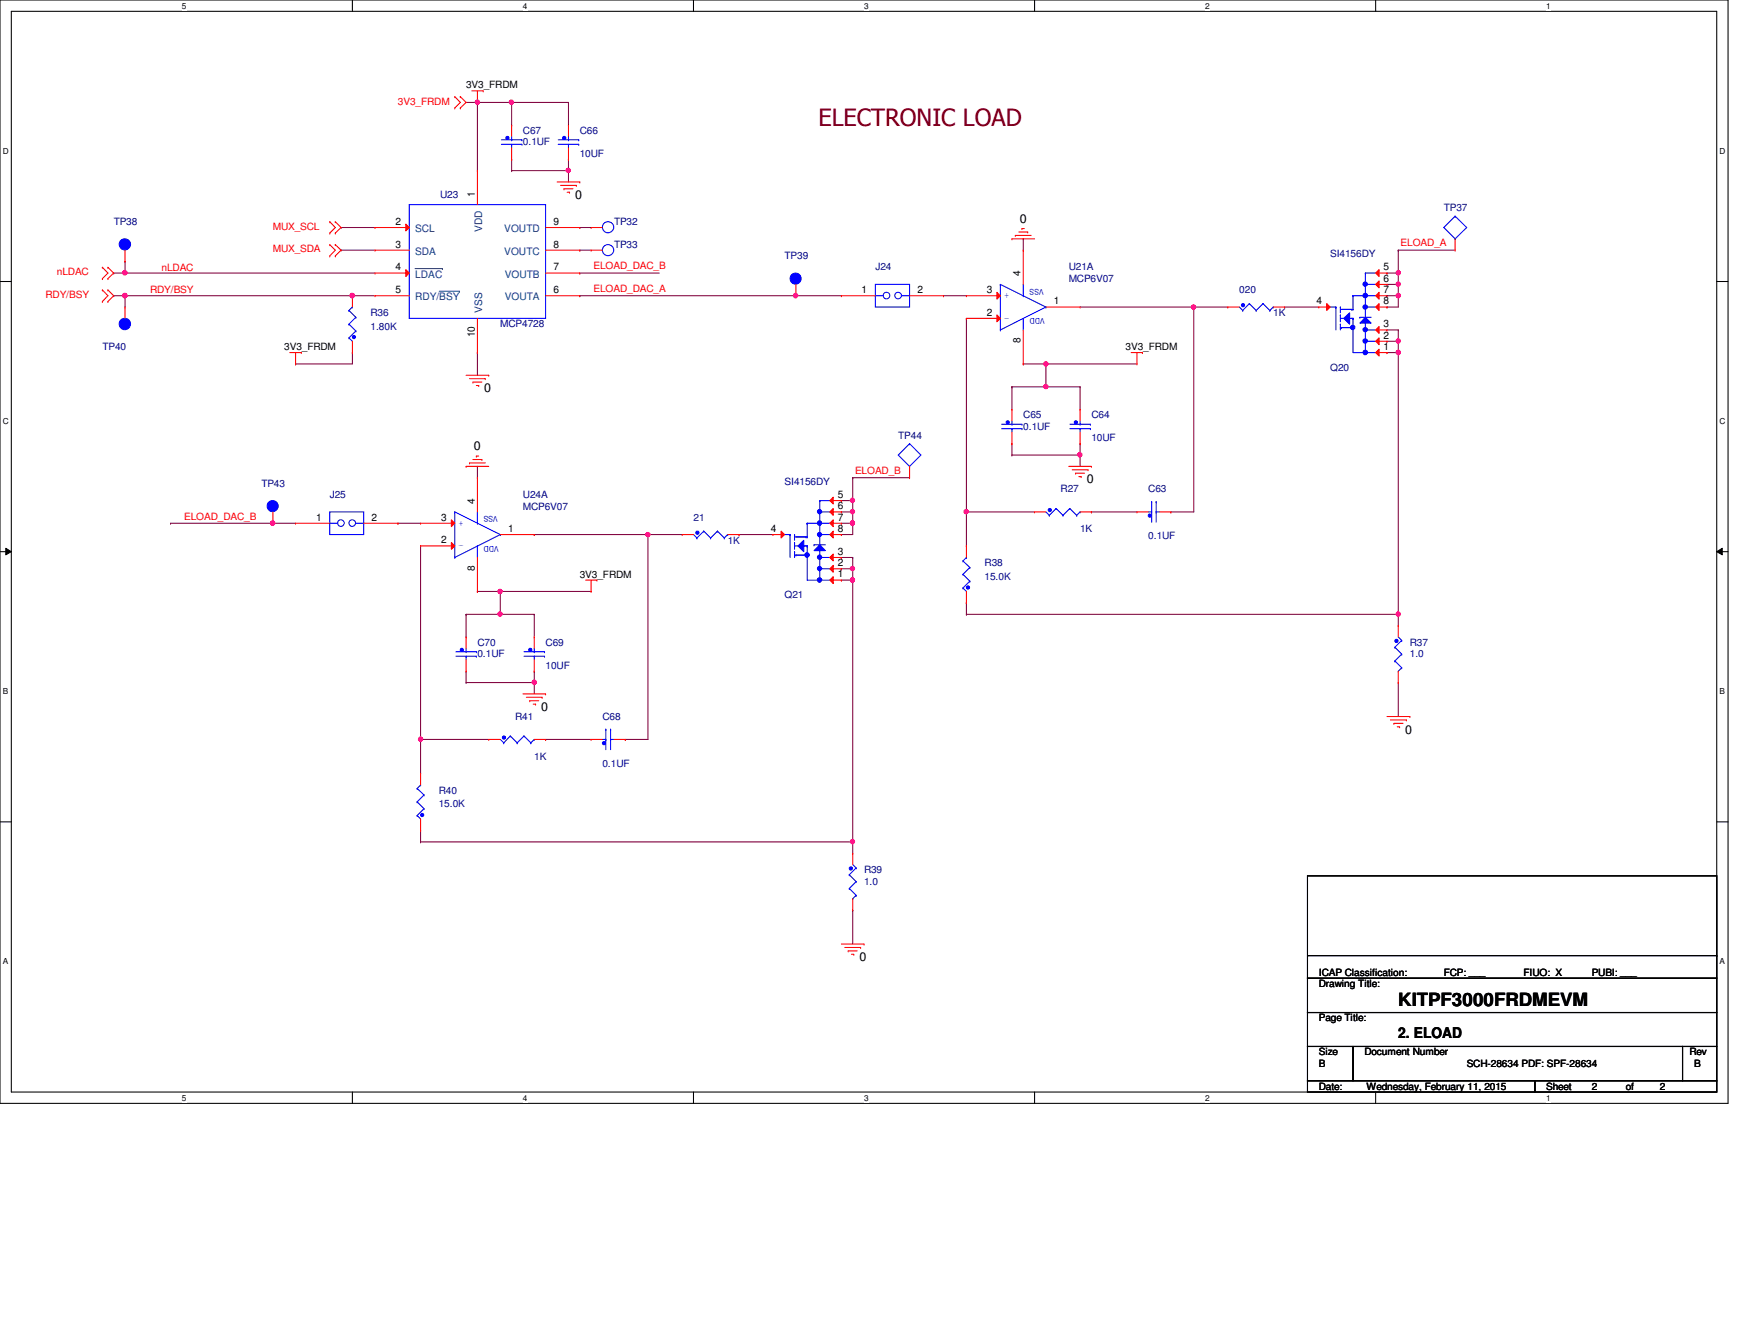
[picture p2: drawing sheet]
<svg xmlns="http://www.w3.org/2000/svg" width="279mm" height="216mm" viewBox="0 0 279 216" stroke-linecap="round" stroke-linejoin="round" font-family="sans-serif">
<defs><g id="words">
<text font-size="3.8" fill="#800000" x="131.7" y="20.3">ELECTRONIC LOAD</text>
<text font-size="2.9" x="224.9" y="161.8">KITPF3000FRDMEVM</text>
<text font-size="2.4" x="224.9" y="166.8">2. ELOAD</text>
<g font-size="2">
<text x="92.5" y="32">0</text>
<text x="164" y="35.8">0</text>
<text x="77.9" y="63.1">0</text>
<text x="76.2" y="72.4">0</text>
<text x="174.8" y="77.7">0</text>
<text x="87" y="114.3">0</text>
<text x="226" y="117.9">0</text>
<text x="138.3" y="154.5">0</text>
</g>
<g font-size="1.7">
<text x="76.4" y="31.6" transform="rotate(-90 76.4 31.6)">1</text>
<text x="63.6" y="36.2">2</text>
<text x="63.6" y="39.8">3</text>
<text x="89" y="39.8">8</text>
<text x="89" y="36.2">9</text>
<text x="63.6" y="43.5">4</text>
<text x="63.6" y="47.1">5</text>
<text x="89" y="47.1">6</text>
<text x="89" y="43.5">7</text>
<text x="138.6" y="47.1">1</text>
<text x="147.6" y="47.1">2</text>
<text x="158.7" y="47.1">3</text>
<text x="164.2" y="44.4" transform="rotate(-90 164.2 44.4)">4</text>
<text x="222.5" y="47.1">7</text>
<text x="222.5" y="43.5">5</text>
<text x="222.5" y="45.3">6</text>
<text x="158.7" y="50.8">2</text>
<text x="169.5" y="48.9">1</text>
<text x="211.8" y="48.9">4</text>
<text x="222.5" y="48.9">8</text>
<text x="222.5" y="52.6">3</text>
<text x="76.4" y="54.2" transform="rotate(-90 76.4 54.2)">10</text>
<text x="164.2" y="55.2" transform="rotate(-90 164.2 55.2)">8</text>
<text x="222.5" y="54.4">2</text>
<text x="222.5" y="56.3">1</text>
<text x="50.8" y="83.7">1</text>
<text x="59.8" y="83.7">2</text>
<text x="71" y="83.7">3</text>
<text x="76.4" y="81" transform="rotate(-90 76.4 81)">4</text>
<text x="134.7" y="83.7">7</text>
<text x="134.7" y="80.1">5</text>
<text x="134.7" y="81.9">6</text>
<text x="71" y="87.3">2</text>
<text x="81.7" y="85.5">1</text>
<text x="124" y="85.5">4</text>
<text x="134.7" y="85.5">8</text>
<text x="134.7" y="89.2">3</text>
<text x="76.4" y="91.8" transform="rotate(-90 76.4 91.8)">8</text>
<text x="134.7" y="91">2</text>
<text x="134.7" y="92.8">1</text>
</g>
<g font-size="1.7" fill="#004080">
<text x="66.8" y="37.3">SCL</text>
<text x="66.8" y="41">SDA</text>
<text x="77.6" y="37.3" transform="rotate(-90 77.6 37.3)">VDD</text>
<text x="81.1" y="41">VOUTC</text>
<text x="81.1" y="37.3">VOUTD</text>
<text x="66.8" y="44.7">LDAC</text>
<text x="81.2" y="44.7">VOUTB</text>
<text x="66.8" y="48.3">RDY/BSY</text>
<text x="77.6" y="50.2" transform="rotate(-90 77.6 50.2)">VSS</text>
<text x="81.2" y="48.3">VOUTA</text>
</g>
<g font-size="1.6" fill="#f00">
<text x="64" y="16.8">3V3_FRDM</text>
<text x="43.9" y="36.9">MUX_SCL</text>
<text x="43.9" y="40.6">MUX_SDA</text>
<text x="225.3" y="39.6">ELOAD_A</text>
<text x="7.3" y="47.9">RDY/BSY</text>
<text x="9.1" y="44.2">nLDAC</text>
<text x="24.1" y="47.2">RDY/BSY</text>
<text x="26" y="43.5">nLDAC</text>
<text x="95.5" y="43.3">ELOAD_DAC_B</text>
<text x="95.5" y="46.9">ELOAD_DAC_A</text>
<text x="137.5" y="76.2">ELOAD_B</text>
<text x="29.6" y="83.5">ELOAD_DAC_B</text>
</g>
<g font-size="1.6">
<text x="75" y="14.2">3V3_FRDM</text>
<text x="45.7" y="56.3">3V3_FRDM</text>
<text x="181.1" y="56.3">3V3_FRDM</text>
<text x="93.3" y="92.9">3V3_FRDM</text>
<text x="212.1" y="158.7">Drawing Title:</text>
<text x="212.1" y="156.9">ICAP Classification:</text>
<text x="232.2" y="156.9">FCP: ___</text>
<text x="245.1" y="156.9">FIUO: X</text>
<text x="256" y="156.9">PUBI: ___</text>
<text x="212.1" y="164.2">Page Title:</text>
<text x="212.1" y="169.7">Size</text>
<text x="212.1" y="171.5">B</text>
<text x="219.5" y="169.7">Document Number</text>
<text x="235.9" y="171.5">SCH-28634 PDF: SPF-28634</text>
<text x="271.7" y="169.7">Rev</text>
<text x="272.5" y="171.5">B</text>
<text x="212.1" y="175.2">Date:</text>
<text x="219.8" y="175.2">Wednesday, February 11, 2015</text>
<text x="248.7" y="175.2">Sheet</text>
<text x="256" y="175.2">2</text>
<text x="261.5" y="175.2">of</text>
<text x="267" y="175.2">2</text>
</g>
<g font-size="1.6" fill="#000080">
<text x="84.1" y="21.5">C67</text>
<text x="84.1" y="23.4">0.1UF</text>
<text x="93.3" y="21.5">C66</text>
<text x="93.3" y="25.2">10UF</text>
<text x="70.8" y="31.8">U23</text>
<text x="232.2" y="34">TP37</text>
<text x="18.3" y="36.2">TP38</text>
<text x="98.8" y="39.8">TP33</text>
<text x="98.8" y="36.2">TP32</text>
<text x="126.2" y="41.7">TP39</text>
<text x="214" y="41.3">SI4156DY</text>
<text x="140.8" y="43.5">J24</text>
<text x="171.9" y="43.5">U21A</text>
<text x="171.9" y="45.3">MCP6V07</text>
<text x="199.3" y="47.2">020</text>
<text x="59.6" y="50.8">R36</text>
<text x="59.6" y="53">1.80K</text>
<text x="80.5" y="52.6">MCP4728</text>
<text x="204.8" y="50.8">1K</text>
<text x="16.5" y="56.3">TP40</text>
<text x="214" y="59.6">Q20</text>
<text x="144.5" y="70.6">TP44</text>
<text x="164.6" y="67.3">C65</text>
<text x="164.6" y="69.1">0.1UF</text>
<text x="175.6" y="67.3">C64</text>
<text x="175.6" y="70.9">10UF</text>
<text x="126.2" y="77.9">SI4156DY</text>
<text x="42" y="78.2">TP43</text>
<text x="53" y="80.1">J25</text>
<text x="84.1" y="80.1">U24A</text>
<text x="84.1" y="81.9">MCP6V07</text>
<text x="111.5" y="83.7">21</text>
<text x="170.6" y="79.2">R27</text>
<text x="184.7" y="79.2">C63</text>
<text x="117.1" y="87.4">1K</text>
<text x="173.7" y="85.6">1K</text>
<text x="184.7" y="86.7">0.1UF</text>
<text x="158.4" y="91.1">R38</text>
<text x="158.4" y="93.2">15.0K</text>
<text x="126.2" y="96.2">Q21</text>
<text x="76.8" y="103.8">C70</text>
<text x="76.8" y="105.7">0.1UF</text>
<text x="87.8" y="103.8">C69</text>
<text x="87.8" y="107.5">10UF</text>
<text x="226.8" y="103.8">R37</text>
<text x="226.8" y="105.7">1.0</text>
<text x="82.8" y="115.7">R41</text>
<text x="96.9" y="115.7">C68</text>
<text x="85.9" y="122.1">1K</text>
<text x="96.9" y="123.2">0.1UF</text>
<text x="70.6" y="127.6">R40</text>
<text x="70.6" y="129.8">15.0K</text>
<text x="139" y="140.4">R39</text>
<text x="139" y="142.2">1.0</text>
</g>
<g font-size="1.6" fill="#00f">
<text x="162.4" y="47.1" transform="rotate(180 162.4 47.1)">+</text>
<text x="162.4" y="50.8" transform="rotate(180 162.4 50.8)">-</text>
<text x="74.6" y="83.7" transform="rotate(180 74.6 83.7)">+</text>
<text x="74.6" y="87.3" transform="rotate(180 74.6 87.3)">-</text>
</g>
<g font-size="1.3">
<text x="29.3" y="1.4">5</text>
<text x="84.1" y="1.4">4</text>
<text x="139" y="1.4">3</text>
<text x="193.8" y="1.4">2</text>
<text x="248.7" y="1.4">1</text>
<text x=".5" y="24.7">D</text>
<text x="276.6" y="24.7">D</text>
<text x=".5" y="68.2">C</text>
<text x="276.6" y="68.2">C</text>
<text x=".5" y="111.6">B</text>
<text x="276.6" y="111.6">B</text>
<text x=".5" y="155">A</text>
<text x="276.6" y="155">A</text>
<text x="29.3" y="177">5</text>
<text x="84.1" y="177">4</text>
<text x="139" y="177">3</text>
<text x="193.8" y="177">2</text>
<text x="248.7" y="177">1</text>
</g>
<g font-size="1.3" fill="#00f">
<text x="167.9" y="46.4" transform="rotate(180 167.9 46.4)">VSS</text>
<text x="168.1" y="51.1" transform="rotate(180 168.1 51.1)">VDD</text>
<text x="80.1" y="83" transform="rotate(180 80.1 83)">VSS</text>
<text x="80.3" y="87.7" transform="rotate(180 80.3 87.7)">VDD</text>
</g>
</g></defs>
<path d="M0 0h278v177.4h-278zM1.8 1.8h274.3v173.8h-274.3z" fill="none" stroke="#000" stroke-width=".17"/>
<g fill="#fff">
<path d="M29.3 .2h.7v1.5h-.7z"/>
<path d="M29.3 175.8h.7v1.4h-.7z"/>
</g>
<path d="M56.7 0v1.8M56.7 175.6v1.8" fill="none" stroke="#000" stroke-width=".17"/>
<g fill="#fff">
<path d="M84.1 .2h.7v1.5h-.7z"/>
<path d="M84.1 175.8h.7v1.4h-.7z"/>
</g>
<path d="M111.5 0v1.8M111.5 175.6v1.8" fill="none" stroke="#000" stroke-width=".17"/>
<g fill="#fff">
<path d="M139 .2h.7v1.5h-.7z"/>
<path d="M139 175.8h.7v1.4h-.7z"/>
</g>
<path d="M166.4 0v1.8M166.4 175.6v1.8" fill="none" stroke="#000" stroke-width=".17"/>
<g fill="#fff">
<path d="M193.8 .2h.8v1.5h-.8z"/>
<path d="M193.8 175.8h.8v1.4h-.8z"/>
</g>
<path d="M221.3 0v1.8M221.3 175.6v1.8" fill="none" stroke="#000" stroke-width=".17"/>
<g fill="#fff">
<path d="M248.7 .2h.7v1.5h-.7z"/>
<path d="M248.7 175.8h.7v1.4h-.7z"/>
<path d="M.5 23.5h.9v1.5h-.9z"/>
<path d="M276.6 23.5h.9v1.5h-.9z"/>
<path d="M.5 67h.9v1.5h-.9z"/>
<path d="M276.6 67h.9v1.5h-.9z"/>
</g>
<path d="M0 45.3h1.8M276.1 45.3h1.9" fill="none" stroke="#000" stroke-width=".17"/>
<g fill="#fff">
<path d="M.5 110.4h.8v1.5h-.8z"/>
<path d="M276.6 110.4h.9v1.5h-.9z"/>
</g>
<path d="M0 88.7h1.8M276.1 88.7h1.9" fill="none" stroke="#000" stroke-width=".17"/>
<path d="M.9 88.1l.9 .6-.9 .5zM276.1 88.7l.9-.6v1.1z" fill="#000"/>
<path d="M.9 88.1l.9 .6-.9 .5zM276.1 88.7l.9-.6v1.1z" fill="none" stroke="#000" stroke-width=".16"/>
<g fill="#fff">
<path d="M.5 153.8h.8v1.5h-.8z"/>
<path d="M276.6 153.8h.9v1.5h-.9z"/>
</g>
<path d="M0 132.1h1.8M276.1 132.1h1.9" fill="none" stroke="#000" stroke-width=".17"/>
<g fill="none" stroke="#800040" stroke-width=".17">
<path d="M54.9 36.6h.1M54.9 36.6h5.4M18.3 47.5h.1M18.3 47.5h1.8M54.9 40.2h.1M54.9 40.2h5.4M151.8 47.5h.1M151.8 47.5h3.6M224.9 54.9h.1M224.9 54.9v1.8M155.4 98.8h.1M155.4 96.9h.1"/>
<path d="M155.4 98.8h69.5M155.4 96.9v1.9"/>
</g>
<circle cx="224.9" cy="54.8" r=".34" fill="#f0f"/>
<circle cx="224.9" cy="54.8" r=".34" fill="none" stroke="#f0f" stroke-width=".17"/>
<path d="M168.2 58.5h.1M168.2 58.5h14.7M224.9 53h.1M224.9 53v1.9M224.9 98.8h.1M224.9 98.8v1.8" fill="none" stroke="#800040" stroke-width=".17"/>
<circle cx="168.2" cy="58.5" r=".34" fill="#f0f"/>
<circle cx="168.2" cy="58.5" r=".34" fill="none" stroke="#f0f" stroke-width=".17"/>
<g fill="none" stroke="#800040" stroke-width=".17">
<path d="M93.3 36.6h.1M93.3 36.6h1.8M164.6 38.4h.1M164.6 38.4v1.8M93.3 40.2h.1M93.3 43.9h.1M93.3 40.2h1.8M93.3 43.9h12.7M128 47.5h.1M128 47.5h7.3M192 49.4h.1M192 49.4h5.5"/>
<path d="M206.6 49.4h.1M206.6 49.4h5.5M224.9 40.2h.1M224.9 47.5h.1M224.9 56.7h.1M224.9 40.2v3.7M224.9 47.5v1.9M224.9 56.7v42.1M224.9 109.7h.1M224.9 109.7v5.5"/>
</g>
<circle cx="224.9" cy="98.7" r=".34" fill="#f0f"/>
<circle cx="224.9" cy="98.7" r=".34" fill="none" stroke="#f0f" stroke-width=".17"/>
<circle cx="224.9" cy="56.7" r=".35" fill="#f0f"/>
<circle cx="224.9" cy="56.7" r=".35" fill="none" stroke="#f0f" stroke-width=".17"/>
<path d="M224.9 43.9h.1M224.9 43.9v1.8" fill="none" stroke="#800040" stroke-width=".17"/>
<circle cx="224.9" cy="43.9" r=".34" fill="#f0f"/>
<circle cx="224.9" cy="43.9" r=".34" fill="none" stroke="#f0f" stroke-width=".17"/>
<path d="M224.9 45.7h.1M224.9 45.7v1.8" fill="none" stroke="#800040" stroke-width=".17"/>
<circle cx="224.9" cy="47.5" r=".35" fill="#f0f"/>
<circle cx="224.9" cy="47.5" r=".35" fill="none" stroke="#f0f" stroke-width=".17"/>
<circle cx="224.9" cy="45.7" r=".34" fill="#f0f"/>
<circle cx="224.9" cy="45.7" r=".34" fill="none" stroke="#f0f" stroke-width=".17"/>
<path d="M93.3 47.5h.1M93.3 47.5h34.7M223.1 43.9h.1M223.1 45.7h.1M223.1 47.5h.1M223.1 49.4h.1M223.1 43.9h1.8M223.1 45.7h1.8M223.1 47.5h1.8M223.1 49.4h1.8" fill="none" stroke="#800040" stroke-width=".17"/>
<circle cx="128" cy="47.5" r=".35" fill="#f0f"/>
<circle cx="128" cy="47.5" r=".35" fill="none" stroke="#f0f" stroke-width=".17"/>
<g fill="none" stroke="#800040" stroke-width=".17">
<path d="M18.3 43.9h.1M18.3 43.9h1.8M223.1 53h.1M223.1 54.9h.1M223.1 56.7h.1M223.1 53h1.8M223.1 54.9h1.8M223.1 56.7h1.8M162.8 73.2h.1M162.8 73.2h10.9M168.2 62.2h.1M168.2 62.2h5.5"/>
<path d="M173.7 62.2h.1M173.7 62.2v3.6"/>
</g>
<circle cx="173.7" cy="73.1" r=".34" fill="#f0f"/>
<circle cx="173.7" cy="73.1" r=".34" fill="none" stroke="#f0f" stroke-width=".17"/>
<path d="M20.1 42h.1M20.1 43.9h.1M20.1 42v1.9M20.1 43.9h40.2M162.8 62.2h.1M162.8 71.3h.1M162.8 62.2v3.6M162.8 71.3v1.9M173.7 73.2h.1M173.7 71.3h.1M173.7 71.3v3.7" fill="none" stroke="#800040" stroke-width=".17"/>
<circle cx="20.1" cy="43.9" r=".36" fill="#f0f"/>
<circle cx="20.1" cy="43.9" r=".36" fill="none" stroke="#f0f" stroke-width=".17"/>
<path d="M20.1 47.5h.1M20.1 47.5v1.9M20.1 47.5h36.6" fill="none" stroke="#800040" stroke-width=".17"/>
<circle cx="56.7" cy="47.5" r=".37" fill="#f0f"/>
<circle cx="56.7" cy="47.5" r=".37" fill="none" stroke="#f0f" stroke-width=".17"/>
<circle cx="20.1" cy="47.5" r=".37" fill="#f0f"/>
<circle cx="20.1" cy="47.5" r=".37" fill="none" stroke="#f0f" stroke-width=".17"/>
<path d="M168.2 58.5h.1M168.2 58.5v3.7" fill="none" stroke="#800040" stroke-width=".17"/>
<circle cx="168.2" cy="62.1" r=".34" fill="#f0f"/>
<circle cx="168.2" cy="62.1" r=".34" fill="none" stroke="#f0f" stroke-width=".17"/>
<path d="M155.4 51.2h.1M155.4 51.2v31.1M164.6 58.5h.1M164.6 58.5h3.6M162.8 62.2h.1M162.8 62.2h5.4" fill="none" stroke="#800040" stroke-width=".17"/>
<circle cx="155.4" cy="82.2" r=".34" fill="#f0f"/>
<circle cx="155.4" cy="82.2" r=".34" fill="none" stroke="#f0f" stroke-width=".17"/>
<path d="M192 49.4h.1M192 49.4v32.9h-3.7M188.3 82.3h.1" fill="none" stroke="#800040" stroke-width=".17"/>
<circle cx="192" cy="49.4" r=".34" fill="#f0f"/>
<circle cx="192" cy="49.4" r=".34" fill="none" stroke="#f0f" stroke-width=".17"/>
<path d="M76.8 16.5h.1M76.8 16.5v10.9M76.8 56.7h.1M76.8 56.7v3.6M173.7 49.4h18.3M192 49.4h.1M224.9 40.2h.1M224.9 40.2h9.2" fill="none" stroke="#800040" stroke-width=".17"/>
<circle cx="76.8" cy="16.4" r=".34" fill="#f0f"/>
<circle cx="76.8" cy="16.4" r=".34" fill="none" stroke="#f0f" stroke-width=".17"/>
<path d="M82.3 16.5h.1M82.3 16.5h9.1M91.4 16.5h.1M91.4 16.5v3.6M82.3 27.4h.1M82.3 27.4h9.1" fill="none" stroke="#800040" stroke-width=".17"/>
<circle cx="91.4" cy="27.4" r=".34" fill="#f0f"/>
<circle cx="91.4" cy="27.4" r=".34" fill="none" stroke="#f0f" stroke-width=".17"/>
<path d="M82.3 16.5h.1M82.3 16.5v3.6M91.4 27.4h.1M91.4 27.4v1.9" fill="none" stroke="#800040" stroke-width=".17"/>
<circle cx="82.2" cy="16.4" r=".34" fill="#f0f"/>
<circle cx="82.2" cy="16.4" r=".34" fill="none" stroke="#f0f" stroke-width=".17"/>
<g fill="none" stroke="#800040" stroke-width=".17">
<path d="M75 16.5h7.3M76.8 16.5h.1M82.3 25.6h.1M82.3 25.6v1.8M91.4 25.6h.1M91.4 25.6v1.8M47.5 58.5h.1M56.7 47.5h.1M56.7 56.7h.1M56.7 47.5h3.6M56.7 56.7v1.8h-9.2M64 84.1h.1"/>
<path d="M64 84.1h3.6M137.2 91.4h.1M137.2 89.6h.1M137.2 89.6v3.7M155.4 82.3h.1M155.4 82.3h11M155.4 82.3v5.5M175.6 82.3h.1M175.6 82.3h7.3M67.6 135.3h.1M67.6 133.5h.1M67.6 135.3h69.6"/>
<path d="M67.6 133.5v1.8M137.2 135.3h.1M137.2 135.3v1.9"/>
</g>
<circle cx="137.1" cy="91.4" r=".34" fill="#f0f"/>
<circle cx="137.1" cy="91.4" r=".34" fill="none" stroke="#f0f" stroke-width=".17"/>
<path d="M80.5 95.1h.1M80.5 95.1h14.6" fill="none" stroke="#800040" stroke-width=".17"/>
<circle cx="80.4" cy="95.1" r=".34" fill="#f0f"/>
<circle cx="80.4" cy="95.1" r=".34" fill="none" stroke="#f0f" stroke-width=".17"/>
<g fill="none" stroke="#800040" stroke-width=".17">
<path d="M76.8 75h.1M76.8 75v1.8M137.2 76.8h.1M137.2 76.8v3.7M43.9 84.1h.1M43.9 84.1h3.6M104.2 85.9h.1M104.2 85.9h5.5M118.9 85.9h.1M118.9 85.9h5.4M137.2 84.1h.1M137.2 93.3h.1"/>
<path d="M137.2 84.1v1.8M137.2 93.3v42M137.2 146.3h.1M137.2 146.3v5.5"/>
</g>
<circle cx="137.1" cy="135.3" r=".34" fill="#f0f"/>
<circle cx="137.1" cy="135.3" r=".34" fill="none" stroke="#f0f" stroke-width=".17"/>
<circle cx="137.1" cy="93.2" r=".35" fill="#f0f"/>
<circle cx="137.1" cy="93.2" r=".35" fill="none" stroke="#f0f" stroke-width=".17"/>
<path d="M135.3 80.5h.1M135.3 80.5h1.9M137.2 80.5h.1M137.2 82.3h.1M137.2 80.5v3.6" fill="none" stroke="#800040" stroke-width=".17"/>
<circle cx="137.1" cy="80.4" r=".34" fill="#f0f"/>
<circle cx="137.1" cy="80.4" r=".34" fill="none" stroke="#f0f" stroke-width=".17"/>
<path d="M135.3 82.3h.1M135.3 82.3h1.9" fill="none" stroke="#800040" stroke-width=".17"/>
<circle cx="137.1" cy="82.2" r=".34" fill="#f0f"/>
<circle cx="137.1" cy="82.2" r=".34" fill="none" stroke="#f0f" stroke-width=".17"/>
<path d="M135.3 84.1h.1M135.3 84.1h1.9" fill="none" stroke="#800040" stroke-width=".17"/>
<circle cx="137.1" cy="84.1" r=".35" fill="#f0f"/>
<circle cx="137.1" cy="84.1" r=".35" fill="none" stroke="#f0f" stroke-width=".17"/>
<path d="M27.4 84.1h.1M27.4 84.1h16.5M135.3 85.9h.1M135.3 85.9h1.9" fill="none" stroke="#800040" stroke-width=".17"/>
<circle cx="43.8" cy="84.1" r=".35" fill="#f0f"/>
<circle cx="43.8" cy="84.1" r=".35" fill="none" stroke="#f0f" stroke-width=".17"/>
<g fill="none" stroke="#800040" stroke-width=".17">
<path d="M80.5 98.8h.1M80.5 98.8h5.4M85.9 98.8h.1M85.9 98.8v3.6M135.3 89.6h.1M135.3 91.4h.1M135.3 93.3h.1M135.3 89.6h1.9M135.3 91.4h1.9M135.3 93.3h1.9M75 109.7h.1M75 109.7h10.9"/>
<path d="M85.9 109.7h.1M85.9 109.7v1.8"/>
</g>
<circle cx="85.9" cy="109.7" r=".34" fill="#f0f"/>
<circle cx="85.9" cy="109.7" r=".34" fill="none" stroke="#f0f" stroke-width=".17"/>
<path d="M75 98.8h.1M75 98.8v3.6M76.8 95.1h.1M76.8 95.1h3.7M80.5 95.1h.1M80.5 95.1v3.7h-5.5M75 107.9h.1M75 107.9v1.8M85.9 107.9h.1M85.9 107.9v1.8" fill="none" stroke="#800040" stroke-width=".17"/>
<circle cx="80.4" cy="98.7" r=".34" fill="#f0f"/>
<circle cx="80.4" cy="98.7" r=".34" fill="none" stroke="#f0f" stroke-width=".17"/>
<path d="M67.6 87.8h.1M67.6 87.8v31.1" fill="none" stroke="#800040" stroke-width=".17"/>
<circle cx="67.6" cy="118.8" r=".34" fill="#f0f"/>
<circle cx="67.6" cy="118.8" r=".34" fill="none" stroke="#f0f" stroke-width=".17"/>
<path d="M104.2 85.9h.1M104.2 85.9v33h-3.6M100.6 118.9h.1" fill="none" stroke="#800040" stroke-width=".17"/>
<circle cx="104.2" cy="85.9" r=".34" fill="#f0f"/>
<circle cx="104.2" cy="85.9" r=".34" fill="none" stroke="#f0f" stroke-width=".17"/>
<path d="M137.2 76.8h.1M137.2 76.8h9.1M85.9 85.9h.1M85.9 85.9h18.3M67.6 118.9h.1M67.6 118.9h11M67.6 118.9v5.4M87.8 118.9h.1M87.8 118.9h7.3" fill="none" stroke="#800040" stroke-width=".17"/>
<g fill="none" stroke="#f00" stroke-width=".17">
<path d="M73.2 15.5h.1M73.2 17.4h.1M73.2 15.5l.8 1-.8 .9M74 17.4h.1M74 15.5h.1M74 15.5l1 1-1 .9M75.9 14.6h1.8M76.8 16.5h.1M76.8 14.6v1.9M77.7 14.6h.1M53 35.6h.1M53 37.5h.1"/>
<path d="M53 39.3h.1M53 35.6l.9 1-.9 .9M53 39.3l.9 .9-.9 .9M53.9 37.5h.1M53.9 35.6h.1M53.9 39.3h.1M53.9 35.6l1 1-1 .9M53.9 39.3l1 .9-1 .9M89.6 29.3h3.7M90.2 29.8h2.5M90.7 30.4h.1M90.7 30.4h1.5"/>
<path d="M91.2 30.9h.4M91.6 30.9h.1M92.7 29.8h.1M93.3 29.3h.1M162.8 38.4h.1M162.8 38.4h3.6M163.3 37.8h.1M163.3 37.8h2.6M163.9 37.3h1.4M164.4 36.7h.1M164.4 36.7h.4M165.3 37.3h.1"/>
<path d="M16.5 43h.1M16.5 44.8h.1M16.5 46.6h.1M16.5 48.5h.1M16.5 43l.9 .9-.9 .9M16.5 46.6l.9 .9-.9 1M17.4 44.8h.1M17.4 43h.1M17.4 48.5h.1M17.4 46.6h.1M17.4 43l.9 .9-.9 .9M17.4 46.6l.9 .9-.9 1"/>
<path d="M46.6 56.7h1.9M47.5 58.5h.1M47.5 56.7v1.8M48.5 56.7h.1M53 41.1h.1M53.9 41.1h.1M181.9 56.7h1.9M182.9 58.5h.1M182.9 56.7v1.8M183.8 56.7h.1M75 75h.1M75 75h3.6"/>
<path d="M75 60.3h3.6M75.5 74.4h.1M75.5 60.9h2.6M75.5 74.4h2.6M76.1 61.4h.1M76.1 61.4h1.4M76.1 73.9h1.4M76.6 73.3h.1M76.6 62h.4M76.6 73.3h.4M77 62h.1M77.5 73.9h.1"/>
<path d="M78.1 60.9h.1M78.6 60.3h.1M171.9 75h3.7M172.5 75.5h2.5M173 76.1h.1M173 76.1h1.5M173.5 76.6h.4M173.9 76.6h.1M175 75.5h.1M175.6 75h.1M94.2 93.3h1.8M95.1 95.1h.1"/>
<path d="M95.1 93.3v1.8M96 93.3h.1M84.1 111.5h3.7M84.7 112.1h2.5M85.2 112.6h.1M85.2 112.6h1.5M85.8 113.2h.3M86.1 113.2h.1M87.2 112.1h.1M87.8 111.5h.1M223.1 115.2h3.7M223.6 115.7h2.6"/>
<path d="M224.2 116.3h.1M224.2 116.3h1.5M224.7 116.8h.4M225.1 116.8h.1M226.2 115.7h.1M226.8 115.2h.1M135.3 151.8h3.7M135.9 152.3h2.5M136.4 152.9h.1M136.4 152.9h1.5M136.9 153.4h.4M137.3 153.4h.1"/>
<path d="M138.4 152.3h.1M139 151.8h.1"/>
</g>
<path d="M210.3 157.3h65.8v5.5h-65.8zM210.3 140.8h65.8v16.5h-65.8zM210.3 153.6h65.8M276.1 153.6h.1M210.3 162.8h65.8v5.4h-65.8zM210.3 168.2h7.3v5.5h-7.3zM210.3 173.7h36.6v1.9h-36.6zM217.6 168.2h53v5.5h-53zM246.9 173.7h29.2v1.9h-29.2zM270.6 168.2h5.5v5.5h-5.5z" fill="none" stroke="#000" stroke-width=".17"/>
<path d="M172.1 68.9h3.3M172.1 68.2h3.3M173.7 68.9h.1M173.7 68.9v.6M175.4 68.9h.1M175.4 68.2h.1" fill="none" stroke="#00f" stroke-width=".17"/>
<circle cx="173.1" cy="67.9" r=".26" fill="#00f"/>
<g fill="none" stroke="#00f" stroke-width=".17">
<path d="M173.7 68.2h.1M173.7 67.6v.6M168.2 82.3l.6 .5M168.8 82.8h.1M169.9 81.7h.1M169.9 81.7l-1.1 1.1M169.9 81.7l1.1 1.1M171 82.8h.1M172.1 81.7h.1M172.1 81.7l-1.1 1.1M172.1 81.7l1.1 1.1M173.2 82.8h.1"/>
<path d="M173.7 82.3h.1M173.7 82.3l-.5 .5"/>
<circle cx="173.1" cy="67.9" r=".26"/>
</g>
<path d="M173.7 65.8h.1M173.7 71.3h.1M173.7 65.8v1.8M173.7 69.5v1.8" fill="none" stroke="#f00" stroke-width=".17"/>
<circle cx="168.9" cy="82" r=".26" fill="#00f"/>
<g fill="none" stroke="#00f" stroke-width=".17">
<path d="M80.6 23.2h3.3M80.6 22.5h3.3M82.3 23.2h.1M82.3 23.2v.5M83.9 23.2h.1M83.9 22.5h.1"/>
<circle cx="168.9" cy="82" r=".26"/>
</g>
<path d="M166.4 82.3h.1M166.4 82.3h1.8M173.7 82.3h1.9M175.6 82.3h.1" fill="none" stroke="#f00" stroke-width=".17"/>
<circle cx="81.6" cy="22.2" r=".26" fill="#00f"/>
<g fill="none" stroke="#00f" stroke-width=".17">
<path d="M82.3 22.5h.1M82.3 21.9v.6M154.9 94.5h.1M154.9 92.3h.1M154.9 90.2h.1M154.9 94.5l.5 .6M154.9 92.3l1.1 1.1M154.9 90.2l1.1 1M155.4 89.6h.1M155.4 89.6l-.5 .6M156 93.4h.1M156 91.2h.1"/>
<path d="M156 93.4l-1.1 1.1M156 91.2l-1.1 1.1"/>
<circle cx="81.6" cy="22.2" r=".26"/>
</g>
<path d="M82.3 20.1h.1M82.3 25.6h.1M82.3 20.1v1.8M82.3 23.7v1.9" fill="none" stroke="#f00" stroke-width=".17"/>
<circle cx="155.7" cy="94.4" r=".26" fill="#00f"/>
<g fill="none" stroke="#00f" stroke-width=".17">
<path d="M224.4 104.1h.1M224.4 106.3h.1M224.4 104.1l1.1 1.1M224.4 106.3l1.1 1.1M224.9 107.9h.1M224.9 102.4l.6 .6M225.5 103h.1M225.5 105.2h.1M225.5 107.4h.1M225.5 103l-1.1 1.1M225.5 105.2l-1.1 1.1M225.5 107.4l-.6 .5"/>
<circle cx="155.7" cy="94.4" r=".26"/>
</g>
<path d="M155.4 96.9h.1M155.4 87.8h.1M155.4 87.8v1.8M155.4 95.1v1.8" fill="none" stroke="#f00" stroke-width=".17"/>
<circle cx="224.6" cy="103" r=".26" fill="#00f"/>
<circle cx="224.6" cy="103" r=".26" fill="none" stroke="#00f" stroke-width=".17"/>
<path d="M224.9 100.6h.1M224.9 109.7h.1M224.9 100.6v1.8M224.9 107.9v1.8" fill="none" stroke="#f00" stroke-width=".17"/>
<circle cx="20.1" cy="39.3" r=".91" fill="#00f"/>
<g fill="none" stroke="#00f" stroke-width=".17">
<path d="M53 82.3h5.5v3.6h-5.5zM53 84.1h.1M53 84.1h1.3M57.2 84.1h1.3M58.5 84.1h.1M73.3 105.5h3.3M73.3 104.8h3.3M75 105.5h.1M75 105.5v.5M76.6 105.5h.1M76.6 104.8h.1"/>
<circle cx="20.1" cy="39.3" r=".91"/>
<circle cx="54.8" cy="84.1" r=".54"/>
<circle cx="56.7" cy="84.1" r=".54"/>
</g>
<path d="M20.1 42h.1M20.1 40.2v1.8M47.5 84.1h.1M47.5 84.1h5.5M58.5 84.1h5.5M64 84.1h.1" fill="none" stroke="#f00" stroke-width=".17"/>
<circle cx="74.3" cy="104.5" r=".26" fill="#00f"/>
<g fill="none" stroke="#00f" stroke-width=".17">
<path d="M75 104.8h.1M75 104.2v.6M80.5 118.9l.5 .5M81 119.4h.1M82.1 118.3h.1M82.1 118.3l-1.1 1.1M82.1 118.3l1.1 1.1M83.2 119.4h.1M84.3 118.3h.1M84.3 118.3l-1.1 1.1M84.3 118.3l1.1 1.1M85.4 119.4h.1"/>
<path d="M85.9 118.9h.1M85.9 118.9l-.5 .5"/>
<circle cx="97.8" cy="40.2" r=".91"/>
<circle cx="74.3" cy="104.5" r=".26"/>
</g>
<path d="M95.1 40.2h.1M95.1 40.2h1.8M75 102.4h.1M75 107.9h.1M75 102.4v1.8M75 106v1.9" fill="none" stroke="#f00" stroke-width=".17"/>
<circle cx="81.1" cy="118.6" r=".26" fill="#00f"/>
<g fill="none" stroke="#00f" stroke-width=".17">
<path d="M185.3 80.6h.1M185.3 80.6v3.3M186 80.6h.1M186 82.3h.1M186 80.6v3.3M186 82.3h.5"/>
<circle cx="81.1" cy="118.6" r=".26"/>
</g>
<path d="M78.6 118.9h.1M78.6 118.9h1.9M85.9 118.9h1.9M87.8 118.9h.1" fill="none" stroke="#f00" stroke-width=".17"/>
<circle cx="185" cy="82.9" r=".26" fill="#00f"/>
<g fill="none" stroke="#00f" stroke-width=".17">
<path d="M184.7 82.3h.6M185.3 82.3h.1"/>
<circle cx="185" cy="82.9" r=".26"/>
</g>
<path d="M182.9 82.3h.1M182.9 82.3h1.8M186.5 82.3h1.8M188.3 82.3h.1" fill="none" stroke="#f00" stroke-width=".17"/>
<circle cx="219.6" cy="54.8" r=".36" fill="#00f"/>
<circle cx="219.6" cy="54.8" r=".36" fill="none" stroke="#00f" stroke-width=".17"/>
<path d="M216.2 51.2l.9-.9v1.8z" fill="#00f"/>
<path d="M216.2 51.2l.9-.9v1.8z" fill="none" stroke="#00f" stroke-width=".17"/>
<path d="M219.6 51l1 .9h-1.9z" fill="#00f"/>
<g fill="none" stroke="#00f" stroke-width=".17">
<path d="M214 49.4h.9M214.9 49.4h.1M214.9 49.4v3.6M215.6 52.7h.1M215.6 49.4h.1M215.6 50.6h.1M215.6 52.1h.1M215.6 52.7h2M215.6 51.2h2M215.6 49.7h2M215.6 49.4v.9M215.6 50.6v1.1"/>
<path d="M215.6 52.1v.9M215.8 52.7h.1M217.4 49.7h.1M217.6 47.5h.1M217.6 52.7h.1M217.6 51.2h.1M217.6 49.7h.1M217.6 47.5h3.7M217.6 47.5v2.2M217.6 51.2v5.5h2M218.7 51h.1M218.7 51h1.9"/>
<path d="M219.6 51l1 .9h-1.9zM219.6 43.9h.1M219.6 51.6h.1M219.6 56.7h.1M219.6 43.9v7.1M219.6 51.6v5.1"/>
</g>
<circle cx="219.6" cy="47.5" r=".37" fill="#00f"/>
<g fill="none" stroke="#00f" stroke-width=".17">
<path d="M219.6 49.4h.1M219.6 49.4h1.7"/>
<circle cx="219.6" cy="47.5" r=".37"/>
</g>
<circle cx="219.6" cy="49.4" r=".36" fill="#00f"/>
<g fill="none" stroke="#00f" stroke-width=".17">
<path d="M219.6 45.7h.1M219.6 43.9h.1M219.6 56.7h.1M219.6 53h.1M219.6 54.9h.1M219.6 45.7h1.7M219.6 43.9h1.7M219.6 56.7h1.7M219.6 53h1.7M219.6 54.9h1.7"/>
<circle cx="219.6" cy="49.4" r=".36"/>
</g>
<circle cx="219.6" cy="45.7" r=".36" fill="#00f"/>
<circle cx="219.6" cy="45.7" r=".36" fill="none" stroke="#00f" stroke-width=".17"/>
<circle cx="219.6" cy="56.7" r=".37" fill="#00f"/>
<circle cx="219.6" cy="56.7" r=".37" fill="none" stroke="#00f" stroke-width=".17"/>
<circle cx="219.6" cy="53" r=".36" fill="#00f"/>
<circle cx="219.6" cy="53" r=".36" fill="none" stroke="#00f" stroke-width=".17"/>
<circle cx="217.6" cy="52.6" r=".35" fill="#00f"/>
<circle cx="217.6" cy="52.6" r=".35" fill="none" stroke="#00f" stroke-width=".17"/>
<path d="M221.3 54.9l.5-.6v1.1z" fill="#f00"/>
<path d="M221.3 54.9l.5-.6v1.1zM221.3 54.9h1.8M223.1 54.9h.1" fill="none" stroke="#f00" stroke-width=".17"/>
<path d="M221.8 47v1.1l-.5-.6z" fill="#f00"/>
<path d="M221.3 47.5h1.8M221.8 47v1.1l-.5-.6zM223.1 47.5h.1" fill="none" stroke="#f00" stroke-width=".17"/>
<path d="M213.4 48.8l.6 .6-.6 .5z" fill="#f00"/>
<path d="M212.1 49.4h.1M212.1 49.4h1.9M213.4 48.8l.6 .6-.6 .5z" fill="none" stroke="#f00" stroke-width=".17"/>
<path d="M221.3 49.4l.5-.6v1.1z" fill="#f00"/>
<path d="M221.3 49.4l.5-.6v1.1zM221.3 49.4h1.8M223.1 49.4h.1" fill="none" stroke="#f00" stroke-width=".17"/>
<path d="M221.3 43.9l.5-.6v1.1z" fill="#f00"/>
<path d="M221.3 43.9l.5-.6v1.1zM221.3 43.9h1.8M223.1 43.9h.1" fill="none" stroke="#f00" stroke-width=".17"/>
<path d="M221.3 53l.5-.5v1.1z" fill="#f00"/>
<path d="M221.3 53l.5-.5v1.1zM221.3 53h1.8M223.1 53h.1" fill="none" stroke="#f00" stroke-width=".17"/>
<path d="M221.3 45.7l.5-.5v1.1z" fill="#f00"/>
<path d="M221.3 45.7l.5-.5v1.1zM221.3 45.7h1.8M223.1 45.7h.1" fill="none" stroke="#f00" stroke-width=".17"/>
<path d="M221.8 56.1v1.1l-.5-.5z" fill="#f00"/>
<path d="M135.3 47.5h.1M135.3 47.5h5.5M146.3 47.5h5.5M151.8 47.5h.1M221.3 56.7h1.8M221.8 56.1v1.1l-.5-.5zM223.1 56.7h.1" fill="none" stroke="#f00" stroke-width=".17"/>
<g fill="none" stroke="#00f" stroke-width=".17">
<path d="M140.8 45.7h5.5v3.7h-5.5zM140.8 47.5h.1M140.8 47.5h1.3M145 47.5h1.3M146.3 47.5h.1M67.1 131.1h.1M67.1 128.9h.1M67.1 126.7h.1M67.1 131.1l.5 .6M67.1 128.9l1.1 1.1M67.1 126.7l1.1 1.1M67.6 126.2h.1"/>
<path d="M67.6 126.2l-.5 .5M68.2 130h.1M68.2 127.8h.1M68.2 130l-1.1 1.1M68.2 127.8l-1.1 1.1"/>
<circle cx="142.6" cy="47.5" r=".54"/>
<circle cx="144.5" cy="47.5" r=".54"/>
</g>
<circle cx="67.9" cy="131" r=".26" fill="#00f"/>
<circle cx="67.9" cy="131" r=".26" fill="none" stroke="#00f" stroke-width=".17"/>
<path d="M67.6 133.5h.1M67.6 124.3h.1M67.6 124.3v1.9M67.6 131.7v1.8" fill="none" stroke="#f00" stroke-width=".17"/>
<circle cx="43.9" cy="81.4" r=".89" fill="#00f"/>
<g fill="none" stroke="#00f" stroke-width=".17">
<path d="M137.2 139l.5 .5M137.7 139.5h.1M137.7 139.5l-1.1 1.1M136.6 140.6h.1M136.6 142.8h.1M136.6 140.6l1.1 1.1M136.6 142.8l1.1 1.1M137.2 144.5h.1M137.7 141.7h.1M137.7 143.9h.1M137.7 141.7l-1.1 1.1M137.7 143.9l-.5 .6"/>
<circle cx="43.9" cy="81.4" r=".89"/>
</g>
<path d="M43.9 84.1h.1M43.9 82.3v1.8" fill="none" stroke="#f00" stroke-width=".17"/>
<circle cx="136.9" cy="139.6" r=".26" fill="#00f"/>
<g fill="none" stroke="#00f" stroke-width=".17">
<path d="M65.8 32.9h22v18.3h-22z"/>
<circle cx="136.9" cy="139.6" r=".26"/>
</g>
<path d="M76.8 27.4h.1M76.8 27.4v5.5M137.2 137.2h.1M137.2 137.2v1.8M137.2 146.3h.1M137.2 144.5v1.8" fill="none" stroke="#f00" stroke-width=".17"/>
<path d="M65.3 36l.5 .6-.5 .5z" fill="#f00"/>
<path d="M60.3 36.6h.1M60.3 36.6h5.5M65.3 36l.5 .6-.5 .5zM60.3 40.2h.1M60.3 40.2h5.5" fill="none" stroke="#f00" stroke-width=".17"/>
<path d="M65.3 43.3l.5 .6-.5 .5z" fill="#f00"/>
<g fill="none" stroke="#f00" stroke-width=".17">
<path d="M87.8 36.6h5.5M93.3 36.6h.1M60.3 43.9h.1M60.3 47.5h.1M60.3 43.9h5.5M60.3 47.5h5.5M65.3 43.3l.5 .6-.5 .5zM76.8 56.7h.1M76.8 51.2v5.5M87.8 43.9h5.5M87.8 47.5h5.5M87.8 40.2h5.5"/>
<path d="M93.3 47.5h.1M93.3 40.2h.1M93.3 43.9h.1"/>
</g>
<path d="M66.8 43.2h4.4M70.7 46.8h3.2M71.2 43.2h.1M73.9 46.8h.1" fill="none" stroke="#004080" stroke-width=".16"/>
<path d="M73.2 82.3h.1M73.2 89.6h.1M73.2 82.3l7.3 3.6M73.2 82.3v7.3M76.8 87.8h.1M76.8 84.1h.1M76.8 82.3v1.8M76.8 87.8v1.8M80.5 85.9h.1M80.5 85.9l-7.3 3.7" fill="none" stroke="#00f" stroke-width=".17"/>
<path d="M72.6 83.6l.6 .5-.6 .6z" fill="#f00"/>
<path d="M67.6 84.1h.1M67.6 84.1h5.6M72.6 83.6l.6 .5-.6 .6z" fill="none" stroke="#f00" stroke-width=".17"/>
<path d="M72.6 87.2l.6 .6-.6 .5z" fill="#f00"/>
<path d="M76.8 76.8h.1M76.8 76.8v5.5M67.6 87.8h.1M67.6 87.8h5.6M72.6 87.2l.6 .6-.6 .5zM76.8 95.1h.1M76.8 89.6v5.5M80.5 85.9h5.4M85.9 85.9h.1" fill="none" stroke="#f00" stroke-width=".17"/>
<path d="M97.5 117.2h.1M97.5 117.2v3.3M98.2 117.2h.1M98.2 118.9h.1M98.2 117.2v3.3M98.2 118.9h.6" fill="none" stroke="#00f" stroke-width=".17"/>
<circle cx="97.2" cy="119.5" r=".26" fill="#00f"/>
<g fill="none" stroke="#00f" stroke-width=".17">
<path d="M84.3 105.5h3.3M84.3 104.8h3.3M85.9 105.5h.1M85.9 105.5v.5M87.6 105.5h.1M87.6 104.8h.1M96.9 118.9h.6M97.5 118.9h.1"/>
<circle cx="97.2" cy="119.5" r=".26"/>
</g>
<path d="M95.1 118.9h.1M95.1 118.9h1.8M98.8 118.9h1.8M100.6 118.9h.1" fill="none" stroke="#f00" stroke-width=".17"/>
<circle cx="85.3" cy="104.5" r=".26" fill="#00f"/>
<g fill="none" stroke="#00f" stroke-width=".17">
<path d="M234.1 38.4h.1M234.1 34.8h.1M234.1 34.8l1.8 1.8-1.8 1.8M234.1 34.8l-1.9 1.8 1.9 1.8M85.9 104.8h.1M85.9 104.2v.6"/>
<circle cx="85.3" cy="104.5" r=".26"/>
</g>
<path d="M234.1 38.4v1.8M234.1 40.2h.1M85.9 102.4h.1M85.9 107.9h.1M85.9 102.4v1.8M85.9 106v1.9" fill="none" stroke="#f00" stroke-width=".17"/>
<circle cx="128" cy="44.8" r=".89" fill="#00f"/>
<g fill="none" stroke="#00f" stroke-width=".17">
<path d="M161.1 68.9h3.3M161.1 68.2h3.3M162.8 68.9h.1M162.8 68.9v.6M164.4 68.9h.1M164.4 68.2h.1"/>
<circle cx="128" cy="44.8" r=".89"/>
</g>
<path d="M128 47.5h.1M128 45.7v1.8" fill="none" stroke="#f00" stroke-width=".17"/>
<circle cx="162.1" cy="67.9" r=".26" fill="#00f"/>
<g fill="none" stroke="#00f" stroke-width=".17">
<path d="M89.8 23.2h3.3M89.8 22.5h3.3M91.4 23.2h.1M91.4 23.2v.5M93.1 23.2h.1M93.1 22.5h.1M146.3 75h.1M146.3 71.3h.1M146.3 71.3l1.8 1.9-1.8 1.8M146.3 71.3l-1.8 1.9 1.8 1.8M162.8 68.2h.1M162.8 67.6v.6"/>
<circle cx="162.1" cy="67.9" r=".26"/>
</g>
<path d="M146.3 76.8h.1M146.3 75v1.8M162.8 65.8h.1M162.8 71.3h.1M162.8 65.8v1.8M162.8 69.5v1.8" fill="none" stroke="#f00" stroke-width=".17"/>
<circle cx="90.8" cy="22.2" r=".26" fill="#00f"/>
<g fill="none" stroke="#00f" stroke-width=".17">
<path d="M91.4 22.5h.1M91.4 21.9v.6M199.3 49.4l.6 .5M199.9 49.9h.1M201 48.8h.1M201 48.8l-1.1 1.1M201 48.8l1.1 1.1M202.1 49.9h.1M203.2 48.8h.1M203.2 48.8l-1.1 1.1M203.2 48.8l1.1 1.1M204.3 49.9h.1"/>
<path d="M204.8 49.4h.1M204.8 49.4l-.5 .5"/>
<circle cx="90.8" cy="22.2" r=".26"/>
</g>
<path d="M91.4 20.1h.1M91.4 25.6h.1M91.4 20.1v1.8M91.4 23.7v1.9" fill="none" stroke="#f00" stroke-width=".17"/>
<circle cx="199.9" cy="49.1" r=".26" fill="#00f"/>
<g fill="none" stroke="#00f" stroke-width=".17">
<path d="M56.1 54.3h.1M56.1 52.1h.1M56.1 49.9h.1M56.1 54.3l.6 .6M56.1 52.1l1.1 1.1M56.1 49.9l1.1 1.1M56.7 49.4h.1M56.7 49.4l-.6 .5M57.2 53.2h.1M57.2 51h.1M57.2 53.2l-1.1 1.1M57.2 51l-1.1 1.1"/>
<circle cx="199.9" cy="49.1" r=".26"/>
</g>
<path d="M197.5 49.4h.1M197.5 49.4h1.8M204.8 49.4h1.8M206.6 49.4h.1" fill="none" stroke="#f00" stroke-width=".17"/>
<circle cx="56.9" cy="54.2" r=".26" fill="#00f"/>
<circle cx="56.9" cy="54.2" r=".26" fill="none" stroke="#00f" stroke-width=".17"/>
<path d="M56.7 56.7h.1M56.7 47.5h.1M56.7 47.5v1.9M56.7 54.9v1.8" fill="none" stroke="#f00" stroke-width=".17"/>
<circle cx="131.8" cy="91.4" r=".34" fill="#00f"/>
<circle cx="131.8" cy="91.4" r=".34" fill="none" stroke="#00f" stroke-width=".17"/>
<path d="M128.4 87.8l.9-.9v1.8z" fill="#00f"/>
<path d="M128.4 87.8l.9-.9v1.8z" fill="none" stroke="#00f" stroke-width=".17"/>
<path d="M131.9 87.6l.9 .9h-1.9z" fill="#00f"/>
<g fill="none" stroke="#00f" stroke-width=".17">
<path d="M126.2 85.9h.9M127.1 85.9h.1M127.1 85.9v3.7M127.8 89.2h.1M127.8 85.9h.1M127.8 87.2h.1M127.8 88.7h.1M127.8 89.2h2M127.8 87.8h2M127.8 86.3h2M127.8 85.9v1M127.8 87.2v1.1"/>
<path d="M127.8 88.7v.9M128 89.2h.1M129.7 86.3h.1M129.8 84.1h.1M129.8 89.2h.1M129.8 87.8h.1M129.8 86.3h.1M129.8 84.1h3.7M129.8 84.1v2.2M129.8 87.8v5.5h2.1M130.9 87.6h.1M130.9 87.6h1.9"/>
<path d="M131.9 87.6l.9 .9h-1.9zM131.9 80.5h.1M131.9 88.1h.1M131.9 93.3h.1M131.9 80.5v7.1M131.9 88.1v5.2"/>
</g>
<circle cx="131.8" cy="84.1" r=".35" fill="#00f"/>
<g fill="none" stroke="#00f" stroke-width=".17">
<path d="M131.9 85.9h.1M131.9 85.9h1.6"/>
<circle cx="131.8" cy="84.1" r=".35"/>
</g>
<circle cx="131.8" cy="85.9" r=".34" fill="#00f"/>
<g fill="none" stroke="#00f" stroke-width=".17">
<path d="M131.9 82.3h.1M131.9 80.5h.1M131.9 93.3h.1M131.9 89.6h.1M131.9 91.4h.1M131.9 82.3h1.6M131.9 80.5h1.6M131.9 93.3h1.6M131.9 89.6h1.6M131.9 91.4h1.6"/>
<circle cx="131.8" cy="85.9" r=".34"/>
</g>
<circle cx="131.8" cy="82.2" r=".34" fill="#00f"/>
<circle cx="131.8" cy="82.2" r=".34" fill="none" stroke="#00f" stroke-width=".17"/>
<circle cx="131.8" cy="93.2" r=".35" fill="#00f"/>
<circle cx="131.8" cy="93.2" r=".35" fill="none" stroke="#00f" stroke-width=".17"/>
<circle cx="131.8" cy="89.6" r=".34" fill="#00f"/>
<circle cx="131.8" cy="89.6" r=".34" fill="none" stroke="#00f" stroke-width=".17"/>
<circle cx="129.8" cy="89.2" r=".37" fill="#00f"/>
<circle cx="129.8" cy="89.2" r=".37" fill="none" stroke="#00f" stroke-width=".17"/>
<path d="M134 90.9v1.1l-.5-.6z" fill="#f00"/>
<path d="M133.5 91.4h1.8M134 90.9v1.1l-.5-.6zM135.3 91.4h.1" fill="none" stroke="#f00" stroke-width=".17"/>
<path d="M133.5 84.1l.5-.5v1.1z" fill="#f00"/>
<path d="M133.5 84.1l.5-.5v1.1zM133.5 84.1h1.8M135.3 84.1h.1" fill="none" stroke="#f00" stroke-width=".17"/>
<path d="M125.6 85.4l.6 .5-.6 .6z" fill="#f00"/>
<path d="M124.3 85.9h.1M124.3 85.9h1.9M125.6 85.4l.6 .5-.6 .6z" fill="none" stroke="#f00" stroke-width=".17"/>
<path d="M133.5 85.9l.5-.5v1.1z" fill="#f00"/>
<path d="M133.5 85.9l.5-.5v1.1zM133.5 85.9h1.8M135.3 85.9h.1" fill="none" stroke="#f00" stroke-width=".17"/>
<path d="M133.5 80.5l.5-.6v1.1z" fill="#f00"/>
<path d="M133.5 80.5l.5-.6v1.1zM133.5 80.5h1.8M135.3 80.5h.1" fill="none" stroke="#f00" stroke-width=".17"/>
<path d="M134 89.1v1.1l-.5-.6z" fill="#f00"/>
<path d="M133.5 89.6h1.8M134 89.1v1.1l-.5-.6zM135.3 89.6h.1" fill="none" stroke="#f00" stroke-width=".17"/>
<path d="M134 81.7v1.1l-.5-.5z" fill="#f00"/>
<path d="M133.5 82.3h1.8M134 81.7v1.1l-.5-.5zM135.3 82.3h.1" fill="none" stroke="#f00" stroke-width=".17"/>
<path d="M133.5 93.3l.5-.6v1.1z" fill="#f00"/>
<path d="M133.5 93.3l.5-.6v1.1zM133.5 93.3h1.8M135.3 93.3h.1" fill="none" stroke="#f00" stroke-width=".17"/>
<circle cx="20.1" cy="52.1" r=".91" fill="#00f"/>
<g fill="none" stroke="#00f" stroke-width=".17">
<path d="M160.9 45.7h.1M160.9 53h.1M160.9 45.7l7.3 3.7M160.9 45.7v7.3M164.6 51.2h.1M164.6 47.5h.1M164.6 45.7v1.8M164.6 51.2v1.8M168.2 49.4h.1M168.2 49.4l-7.3 3.6"/>
<circle cx="20.1" cy="52.1" r=".91"/>
</g>
<path d="M20.1 49.4h.1M20.1 49.4v1.8" fill="none" stroke="#f00" stroke-width=".17"/>
<path d="M160.4 47l.5 .5-.5 .6z" fill="#f00"/>
<path d="M155.4 47.5h.1M155.4 47.5h5.5M160.4 47l.5 .5-.5 .6z" fill="none" stroke="#f00" stroke-width=".17"/>
<path d="M160.4 50.6l.5 .6-.5 .5z" fill="#f00"/>
<path d="M95.1 36.6h.1M95.1 36.6h1.8M155.4 51.2h.1M155.4 51.2h5.5M160.4 50.6l.5 .6-.5 .5zM164.6 58.5h.1M164.6 40.2h.1M164.6 40.2v5.5M164.6 53v5.5M168.2 49.4h5.5M173.7 49.4h.1" fill="none" stroke="#f00" stroke-width=".17"/>
<g fill="none" stroke="#00f" stroke-width=".17">
<path d="M111.5 85.9l.6 .6M112.1 86.5h.1M113.2 85.4h.1M113.2 85.4l-1.1 1.1M113.2 85.4l1.1 1.1M114.3 86.5h.1M115.4 85.4h.1M115.4 85.4l-1.1 1.1M115.4 85.4l1.1 1.1M116.5 86.5h.1M117.1 85.9h.1M117.1 85.9l-.6 .6"/>
<circle cx="97.8" cy="36.5" r=".91"/>
</g>
<circle cx="112.2" cy="85.6" r=".26" fill="#00f"/>
<circle cx="112.2" cy="85.6" r=".26" fill="none" stroke="#00f" stroke-width=".17"/>
<path d="M109.7 85.9h.1M109.7 85.9h1.8M117.1 85.9h1.8M118.9 85.9h.1" fill="none" stroke="#f00" stroke-width=".17"/>
<circle cx="224.9" cy="54.8" r=".34" fill="#f0f"/>
<circle cx="224.9" cy="54.8" r=".34" fill="none" stroke="#f0f" stroke-width=".17"/>
<circle cx="168.2" cy="58.5" r=".34" fill="#f0f"/>
<circle cx="168.2" cy="58.5" r=".34" fill="none" stroke="#f0f" stroke-width=".17"/>
<circle cx="224.9" cy="98.7" r=".34" fill="#f0f"/>
<circle cx="224.9" cy="98.7" r=".34" fill="none" stroke="#f0f" stroke-width=".17"/>
<circle cx="224.9" cy="56.7" r=".35" fill="#f0f"/>
<circle cx="224.9" cy="56.7" r=".35" fill="none" stroke="#f0f" stroke-width=".17"/>
<circle cx="224.9" cy="43.9" r=".34" fill="#f0f"/>
<circle cx="224.9" cy="43.9" r=".34" fill="none" stroke="#f0f" stroke-width=".17"/>
<circle cx="224.9" cy="47.5" r=".35" fill="#f0f"/>
<circle cx="224.9" cy="47.5" r=".35" fill="none" stroke="#f0f" stroke-width=".17"/>
<circle cx="224.9" cy="45.7" r=".34" fill="#f0f"/>
<circle cx="224.9" cy="45.7" r=".34" fill="none" stroke="#f0f" stroke-width=".17"/>
<circle cx="128" cy="47.5" r=".35" fill="#f0f"/>
<circle cx="128" cy="47.5" r=".35" fill="none" stroke="#f0f" stroke-width=".17"/>
<circle cx="173.7" cy="73.1" r=".34" fill="#f0f"/>
<circle cx="173.7" cy="73.1" r=".34" fill="none" stroke="#f0f" stroke-width=".17"/>
<circle cx="20.1" cy="43.9" r=".36" fill="#f0f"/>
<circle cx="20.1" cy="43.9" r=".36" fill="none" stroke="#f0f" stroke-width=".17"/>
<circle cx="56.7" cy="47.5" r=".37" fill="#f0f"/>
<circle cx="56.7" cy="47.5" r=".37" fill="none" stroke="#f0f" stroke-width=".17"/>
<circle cx="20.1" cy="47.5" r=".37" fill="#f0f"/>
<circle cx="20.1" cy="47.5" r=".37" fill="none" stroke="#f0f" stroke-width=".17"/>
<circle cx="168.2" cy="62.1" r=".34" fill="#f0f"/>
<circle cx="168.2" cy="62.1" r=".34" fill="none" stroke="#f0f" stroke-width=".17"/>
<circle cx="155.4" cy="82.2" r=".34" fill="#f0f"/>
<circle cx="155.4" cy="82.2" r=".34" fill="none" stroke="#f0f" stroke-width=".17"/>
<circle cx="192" cy="49.4" r=".34" fill="#f0f"/>
<circle cx="192" cy="49.4" r=".34" fill="none" stroke="#f0f" stroke-width=".17"/>
<circle cx="76.8" cy="16.4" r=".34" fill="#f0f"/>
<circle cx="76.8" cy="16.4" r=".34" fill="none" stroke="#f0f" stroke-width=".17"/>
<circle cx="91.4" cy="27.4" r=".34" fill="#f0f"/>
<circle cx="91.4" cy="27.4" r=".34" fill="none" stroke="#f0f" stroke-width=".17"/>
<circle cx="82.2" cy="16.4" r=".34" fill="#f0f"/>
<circle cx="82.2" cy="16.4" r=".34" fill="none" stroke="#f0f" stroke-width=".17"/>
<circle cx="137.1" cy="91.4" r=".34" fill="#f0f"/>
<circle cx="137.1" cy="91.4" r=".34" fill="none" stroke="#f0f" stroke-width=".17"/>
<circle cx="80.4" cy="95.1" r=".34" fill="#f0f"/>
<circle cx="80.4" cy="95.1" r=".34" fill="none" stroke="#f0f" stroke-width=".17"/>
<circle cx="137.1" cy="135.3" r=".34" fill="#f0f"/>
<circle cx="137.1" cy="135.3" r=".34" fill="none" stroke="#f0f" stroke-width=".17"/>
<circle cx="137.1" cy="93.2" r=".35" fill="#f0f"/>
<circle cx="137.1" cy="93.2" r=".35" fill="none" stroke="#f0f" stroke-width=".17"/>
<circle cx="137.1" cy="80.4" r=".34" fill="#f0f"/>
<circle cx="137.1" cy="80.4" r=".34" fill="none" stroke="#f0f" stroke-width=".17"/>
<circle cx="137.1" cy="82.2" r=".34" fill="#f0f"/>
<circle cx="137.1" cy="82.2" r=".34" fill="none" stroke="#f0f" stroke-width=".17"/>
<circle cx="137.1" cy="84.1" r=".35" fill="#f0f"/>
<circle cx="137.1" cy="84.1" r=".35" fill="none" stroke="#f0f" stroke-width=".17"/>
<circle cx="43.8" cy="84.1" r=".35" fill="#f0f"/>
<circle cx="43.8" cy="84.1" r=".35" fill="none" stroke="#f0f" stroke-width=".17"/>
<circle cx="85.9" cy="109.7" r=".34" fill="#f0f"/>
<circle cx="85.9" cy="109.7" r=".34" fill="none" stroke="#f0f" stroke-width=".17"/>
<circle cx="80.4" cy="98.7" r=".34" fill="#f0f"/>
<circle cx="80.4" cy="98.7" r=".34" fill="none" stroke="#f0f" stroke-width=".17"/>
<circle cx="67.6" cy="118.8" r=".34" fill="#f0f"/>
<circle cx="67.6" cy="118.8" r=".34" fill="none" stroke="#f0f" stroke-width=".17"/>
<circle cx="104.2" cy="85.9" r=".34" fill="#f0f"/>
<circle cx="104.2" cy="85.9" r=".34" fill="none" stroke="#f0f" stroke-width=".17"/>
<use href="#words"/>
</svg>
